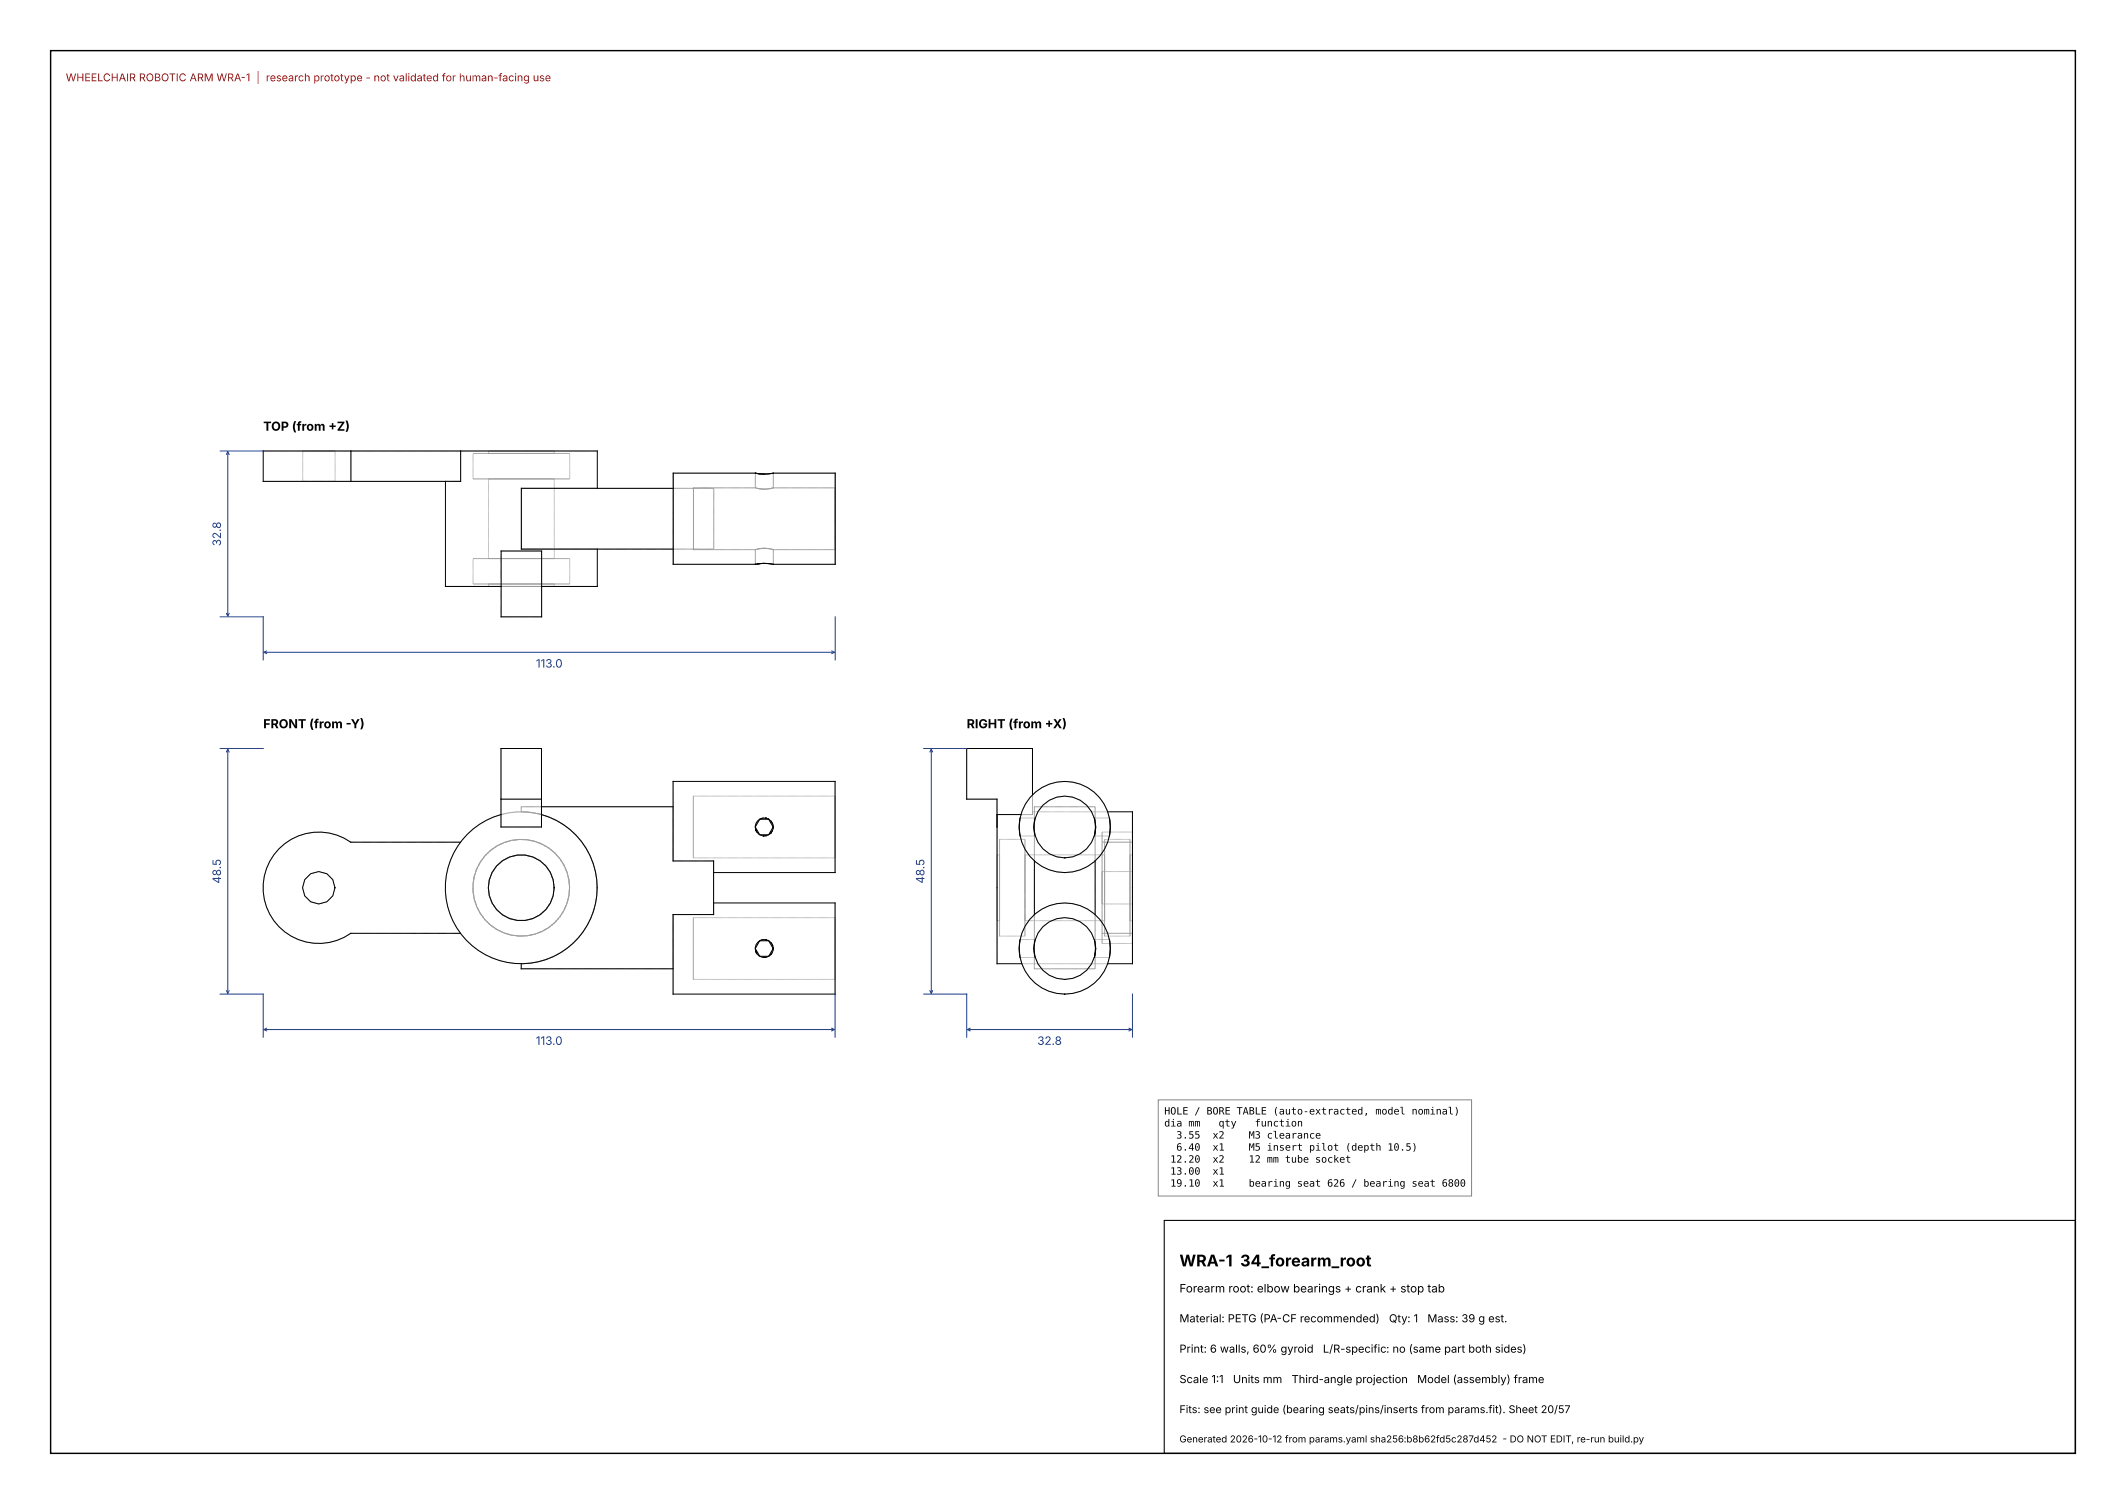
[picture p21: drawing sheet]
<svg xmlns="http://www.w3.org/2000/svg" width="420mm" height="297mm" viewBox="0 0 420 297" stroke-linecap="round" stroke-linejoin="round" font-family="sans-serif">
<defs><g id="words">
<text font-size="3.2" x="233" y="250.1">WRA-1 34_forearm_root</text>
<g font-size="2.5">
<text x="52" y="85.1">TOP (from +Z)</text>
<text x="52" y="143.8">FRONT (from -Y)</text>
<text x="191" y="143.8">RIGHT (from +X)</text>
</g>
<g font-size="2.3" fill="#1a3b8a">
<text x="43.6" y="107.9" transform="rotate(-90 43.6 107.9)">32.8</text>
<text x="105.9" y="131.8">113.0</text>
<text x="43.6" y="174.5" transform="rotate(-90 43.6 174.5)">48.5</text>
<text x="182.6" y="174.5" transform="rotate(-90 182.6 174.5)">48.5</text>
<text x="105.8" y="206.3">113.0</text>
<text x="204.9" y="206.3">32.8</text>
</g>
<text font-size="2.3" x="233" y="255.2">Forearm root: elbow bearings + crank + stop tab</text>
<g font-size="2.2">
<text x="233" y="261.1">Material: PETG (PA-CF recommended)</text>
<text x="274.4" y="261.1">Qty: 1</text>
<text x="282" y="261.1">Mass: 39 g est.</text>
<text x="233" y="267.1">Print: 6 walls, 60% gyroid</text>
<text x="261.3" y="267.1">L/R-specific: no (same part both sides)</text>
<text x="233" y="273.1">Scale 1:1</text>
<text x="243.6" y="273.1">Units mm</text>
<text x="255.2" y="273.1">Third-angle projection</text>
<text x="280" y="273.1">Model (assembly) frame</text>
</g>
<text font-size="2.1" fill="#a01010" x="13" y="16.1">WHEELCHAIR ROBOTIC ARM WRA-1 | research prototype - not validated for human-facing use</text>
<text font-size="2.1" x="233" y="279.1">Fits: see print guide (bearing seats/pins/inserts from params.fit). Sheet 20/57</text>
<g font-size="2">
<text x="230" y="220.1">HOLE / BORE TABLE (auto-extracted, model nominal)</text>
<text x="230" y="222.5">dia mm</text>
<text x="232.4" y="224.8">3.55</text>
<text x="232.4" y="227.2">6.40</text>
<text x="239.5" y="224.8">x2</text>
<text x="239.5" y="227.2">x1</text>
<text x="240.7" y="222.5">qty</text>
<text x="246.7" y="224.8">M3 clearance</text>
<text x="246.7" y="227.2">M5 insert pilot (depth 10.5)</text>
<text x="247.9" y="222.5">function</text>
<text x="231.2" y="229.6">12.20</text>
<text x="231.2" y="232">13.00</text>
<text x="239.5" y="229.6">x2</text>
<text x="239.5" y="232">x1</text>
<text x="246.7" y="229.6">12 mm tube socket</text>
<text x="231.2" y="234.3">19.10</text>
<text x="239.5" y="234.3">x1</text>
<text x="246.7" y="234.3">bearing seat 626 / bearing seat 6800</text>
</g>
<text font-size="1.9" x="233" y="284.8">Generated 2026-10-12 from params.yaml sha256:b8b62fd5c287d452 - DO NOT EDIT, re-run build.py</text>
</g></defs>
<path d="M10 10h400v277h-400z" fill="none" stroke="#000" stroke-width=".28"/>
<path d="M230 241h180v46h-180z" fill="none" stroke="#000" stroke-width=".21"/>
<g fill="none" stroke="#9a9a9a" stroke-width=".2">
<path d="M52 89.1h17.3M52 95.1h17.3M59.8 89.1h6.4v6h-6.4zM69.3 89.1h21.7M69.3 95.1h21.7M69.3 89.1v6M88 95.1h3M91 89.1h27M91 89.1v6M93.5 89.6h19v5h-19zM96.5 89.1h13v.5h-13zM96.5 94.6h13v15.7h-13z"/>
<path d="M103 96.4h15M103 96.4v12M103 96.4h38M133 93.4v18M133 93.4h16.2M137 96.3v12.2M137 96.3h12.2M141 96.4v12M149.2 93.4l.5 .1M149.2 93.4l.6 .1M149.2 96.3a6.1 6.1 0 0 0 3.6 0M149.2 93.4v2.9"/>
<path d="M149.2 93.4h.1M149.4 93.5h.2M149.9 93.5h.1M149.9 93.5l.2 .1M150.3 93.6h.3M150.6 93.6h.1M151 93.6h.1M152.8 93.4l-2 .2M152.8 93.4l-2.6 .2M152.8 93.4v2.9M152.8 93.4h12.2M152.8 96.3h12.2"/>
<path d="M165 93.4v9M165 93.4v18M165 96.3v6.1M165 96.3v12.2M88 115.8h30M93.5 110.3h19v5h-19zM96.5 115.3h13v.5h-13zM99 108.8h8v13h-8zM99 115.8h8M103 108.4h15M103 108.4h38M133 111.4h16.2"/>
<path d="M137 108.5h12.2M149.2 108.5a6.1 6.1 0 0 1 3.6 0M149.2 108.5v2.9M149.3 111.4h-.1M149.6 111.4h-.2M149.7 111.4h-.5M149.8 111.3l-.6 .1M149.9 111.3h.1M150.1 111.3h-.2M150.2 111.3l2.6 .1M150.6 111.3h-.3M150.6 111.3h.1"/>
<path d="M150.8 111.3l2 .1M151 111.3h.1M152.8 108.5v2.9M152.8 111.4h12.2M152.8 108.5h12.2M165 102.4v9M165 102.4v6.1M99 147.8h8v15.5h-8zM99 157.8h8M133 154.3v15.7M137 157.2h28v12.2h-28zM165 154.3v18"/>
<path d="M91 166.3a15 15 0 0 0 0 18M91 166.3a15 15 0 0 1 16.7-5.2 15 15 0 0 1 10.3 14.2M91 166.3h-21.7a11 11 0 0 0-17.3 9 11 11 0 0 0 17.3 9h21.7M99 160.9a15 15 0 0 1 8 0M118 175.3a15 15 0 0 1-15 15v1h30v-10.7M118 175.3a15 15 0 0 1-10.3 14.2 15 15 0 0 1-16.7-5.2M133 170v-10.7h-30v1a15 15 0 0 1 15 15M133 170h8M141 170v2.3M141 178.3v2.3M141 170v10.6M149.3 163.9h.1"/>
<path d="M149.4 164.2h.1M149.5 164.4l.5 .4 .8 .3M150.1 161.8h1.8l.8 1.5-.8 1.5h-1.8l-.9-1.5zM150.1 161.7a1.78 1.78 0 0 0-.8 2.2M150.5 161.6h-.1M150.7 161.5l.5 .1M150.8 165.1h.1M151.3 161.6h.1M151.4 161.6l.4 .1M151.8 161.7h.1M151.8 161.7l.5 .4M152.3 164.5l-.9 .5"/>
<path d="M152.3 164.5h.1M152.6 162.7l.1 .4M152.7 163.6h.1M152.7 163.5h.1M152.7 163.2h.1M152.7 163.2v.1M152.7 163.3l-.2 .8M165 178.3v18M197 163.3h.1M197 168.8v13M197 168.8h.5M197.5 175.3v6.5"/>
<path d="M197.5 168.8v13M197.5 168.8v6.5M197.5 175.3v9.6M197.5 165.8v19.1M197.5 165.8v9.5M197.5 165.8h5M201.5 161.9l-.1 .1M201.5 161.5h3a6.1 6.1 0 0 0 0 3.6h-3l-.2-1.8zM202.5 175.3v9.6M202.5 165.8v19.1M202.5 165.8v9.5M202.5 175.3v6.5"/>
<path d="M202.5 168.8v13M202.5 168.8v6.5M202.5 168.8h15.7M204 160.9h-7v29.4M204 160.9v-13.1h-13v10h6v5.5M204.3 160.3v30M204.3 170a9 9 0 0 0 12 0M204.3 170a9 9 0 0 1-.4-12.9 9 9 0 0 1 12.9 0 9 9 0 0 1-.5 12.9M204.3 170v-10.7h12v10.7M216.3 160.3v30M216.4 163.3l-.2-1.8h3l.1 1.8-.1 1.8h-3l.1-.4M217.7 166.3v18"/>
<path d="M217.7 164.3v22M217.7 164.3v2M217.7 172.1v6.4M217.7 166.3h6M217.7 164.3h6M217.7 178.5h6M217.7 172.1h6M218.2 175.3v9.6M218.2 165.8v19.1M218.2 165.8v9.5M218.2 175.3v6.5M218.2 168.8v13"/>
<path d="M218.2 168.8v6.5M218.2 165.8h5M218.8 160.3h-14.8v.6M219.2 161.9l.1 .1M223.2 175.3v6.5M223.2 168.8v13M223.2 168.8v6.5M223.2 175.3v9.6M223.2 165.8v19.1M223.2 165.8v9.5M223.2 168.8h.5M223.7 160.3v6"/>
<path d="M223.7 164.3v22M223.7 164.3v2M223.7 175.3v3.2M223.7 172.1v6.4M223.7 172.1v3.2M223.7 175.3v6.5M223.7 168.8v13M223.7 168.8v6.5M133 180.6v15.7M133 180.6h8M137 181.2h28v12.2h-28zM149.3 187.9h.1"/>
<path d="M149.4 188.2h.1M149.5 188.4l.5 .4 .8 .3M150.1 185.8h1.8l.8 1.5-.8 1.5h-1.8l-.9-1.5zM150.1 185.7a1.78 1.78 0 0 0-.8 2.2M150.5 185.6h-.1M150.7 185.5l.5 .1M150.8 189.1h.1M151.3 185.6h.1M151.4 185.6l.4 .1M151.8 185.7h.1M151.8 185.7l.5 .4M152.3 188.5l-.9 .5"/>
<path d="M152.3 188.5h.1M152.6 186.7l.1 .4M152.7 187.6h.1M152.7 187.5h.1M152.7 187.2h.1M152.7 187.2v.1M152.7 187.3l-.2 .8M197 181.8h.5M197.5 184.9h5M201.4 188.2v.2M201.5 185.9l-.1 .1M201.5 185.5h3a6.1 6.1 0 0 0 0 3.6h-3l-.2-1.8z"/>
<path d="M201.9 190.3h16.9M202.5 181.8h15.7M204.3 180.6a9 9 0 0 1 12 0M204.3 180.6a9 9 0 0 0-.4 13 9 9 0 0 0 12.9 0 9 9 0 0 0-.5-13M204.3 180.6v10.7h12v-10.7M216.4 187.3l-.2-1.8h3l.1 1.8-.1 1.8h-3l.1-.4M217.7 184.3v2M217.7 184.3h6M217.7 186.3h6M218.2 184.9h5M219.2 185.9l.1 .1M219.3 188.2v.2"/>
<path d="M223.2 181.8h.5M223.7 184.3v6M223.7 184.3v2"/>
<circle cx="63" cy="175.3" r="3.2"/>
<circle cx="103" cy="175.3" r="9.5"/>
<circle cx="103" cy="175.3" r="6.5"/>
<circle cx="210.3" cy="163.3" r="6.1"/>
<circle cx="210.3" cy="187.3" r="6.1"/>
</g>
<g fill="none" stroke="#000" stroke-width=".2">
<path d="M69.3 89.1h-17.3v6h17.3M69.3 89.1h21.7M69.3 89.1v6M88 95.1v20.7h11M91 89.1h27v7.3M91 89.1v6h-21.7M133 96.4h-30v12h30M149.2 93.4h-16.2v18h16.2M149.2 93.4l1.4 .2 2.2-.2M149.2 93.4h.1M149.3 93.4l.1 .1M149.6 93.5l.7 .1"/>
<path d="M149.7 93.5h.2M149.8 93.5h.1M150.1 93.6h.1M150.6 93.6h.2M152.8 93.4h12.2v18h-12.2M152.8 93.4l-1.4 .2-1.5-.1M99 108.8h8v13h-8zM118 108.4v7.4h-11M149.2 111.4l1.4-.1 2.2 .1M149.2 111.4h.1M149.4 111.4h-.1M149.9 111.3l-.2 .1"/>
<path d="M149.9 111.3h-.1M149.9 111.3h1.5l1.4 .1M150.2 111.3h-.1M150.3 111.3l-.7 .1M150.8 111.3h-.2M99 147.8h8v15.5h-8zM99 157.8h8M107 159.3h26M204 157v-9.2h-13v10h6v5.5M91 166.3h-21.7a11 11 0 0 0-17.3 9 11 11 0 0 0 17.3 9h21.7M99 160.9a15 15 0 0 0-8.3 23 15 15 0 0 0 24.5 0 15 15 0 0 0-8.2-23M141 172.3h24v-18h-32v15.7h8v10.6h-8v15.7h32v-18h-24"/>
<path d="M149.3 163.9h.1M149.3 163.9l.1 .3M150.1 161.8h1.8l.8 1.5-.8 1.5h-1.8l-.9-1.5zM150.1 161.7a1.77 1.77 0 0 1 2.5 1M150.4 161.6a1.77 1.77 0 0 0-.9 2.8M150.7 161.5l-.2 .1M150.8 165.1h.1M151.2 161.6h.1M151.3 161.6h.1M151.4 165l-.6 .1M151.8 161.7h.1M152.3 164.5h.1"/>
<path d="M152.3 162.1l.3 .5 .1 .7M152.5 164.1a1.78 1.78 0 0 1-3.1 .1M152.7 163.1v.1M152.7 163.2h.1M152.7 163.3l-.1 .7-.3 .5M197 163.3h.1M201.4 162l-.1 1.3 .2 1.8M201.5 161.5v.4M201.7 160.9h-4.7v29.4h4.9M204.3 170v10.6M204.5 161.5a6.1 6.1 0 0 0 0 3.6M216.2 161.5l.2 1.8"/>
<path d="M216.3 161.9h.1M216.3 170v10.6M216.4 163.3l-.2 1.8M216.4 163.3l-.1 1.4M218.8 160.3h4.9v30h-4.9M219.2 161.5v.4M219.3 162v1.9l-.1 1.2M103 190.3v1h30M149.3 187.9h.1M149.3 187.9l.1 .3M150.1 185.8h1.8l.8 1.5-.8 1.5h-1.8l-.9-1.5zM150.1 185.7a1.77 1.77 0 0 1 2.5 1"/>
<path d="M150.4 185.6a1.77 1.77 0 0 0-.9 2.8M150.7 185.5l-.2 .1M150.8 189.1h.1M151.2 185.6h.1M151.3 185.6h.1M151.4 189l-.6 .1M151.8 185.7h.1M152.3 188.5h.1M152.3 186.1l.3 .5 .1 .7M152.5 188.1a1.77 1.77 0 0 1-3.1 .1M152.7 187.1v.1M152.7 187.2h.1"/>
<path d="M152.7 187.3l-.1 .7-.3 .5M201.4 188.4l.1 .7M201.4 186v2.2M201.5 185.5v.4M204.5 185.5a6.1 6.1 0 0 0 0 3.6M216.2 185.5a6.1 6.1 0 0 1 0 3.6M216.3 185.9h.1M216.4 187.3l-.1 1.4M219.2 185.5v.4M219.3 186v2.2M219.3 188.4l-.1 .7"/>
<circle cx="63" cy="175.3" r="3.2"/>
<circle cx="103" cy="175.3" r="6.5"/>
<circle cx="210.3" cy="163.3" r="6.1"/>
<circle cx="210.3" cy="163.3" r="9"/>
<circle cx="210.3" cy="187.3" r="6.1"/>
<circle cx="210.3" cy="187.3" r="9"/>
</g>
<g fill="none" stroke="#1a3b8a" stroke-width=".2">
<path d="M43.5 89.1h8.5M44.7 89.8l.3-.6 .3 .6M45 89.2v32.5M43.5 121.8h8.5v8.5M44.7 121.1l.3 .6 .3-.6M52.1 128.8h112.8M52.7 128.5l-.6 .3 .6 .3M164.3 128.5l.6 .3-.6 .3M165 121.8v8.5M43.5 147.8h8.5M44.7 148.5l.3-.6 .3 .6M45 147.9v48.3"/>
<path d="M182.5 147.8h8.5M183.7 148.5l.3-.6 .3 .6M184 147.9v48.3M43.5 196.3h8.5v8.5M44.7 195.6l.3 .6 .3-.6M165 196.3v8.5M182.5 196.3h8.5v8.5M183.7 195.6l.3 .6 .3-.6M223.7 196.3v8.5M52.1 203.3h112.7M52.7 203l-.6 .3 .6 .3M164.3 203l.5 .3-.5 .3"/>
<path d="M191.1 203.3h32.5M191.7 203l-.6 .3 .6 .3M223 203l.6 .3-.6 .3"/>
</g>
<path d="M228.8 217.2h61.9v19h-61.9z" fill="#fff" stroke="#888" stroke-width=".2"/>
<use href="#words"/>
</svg>
